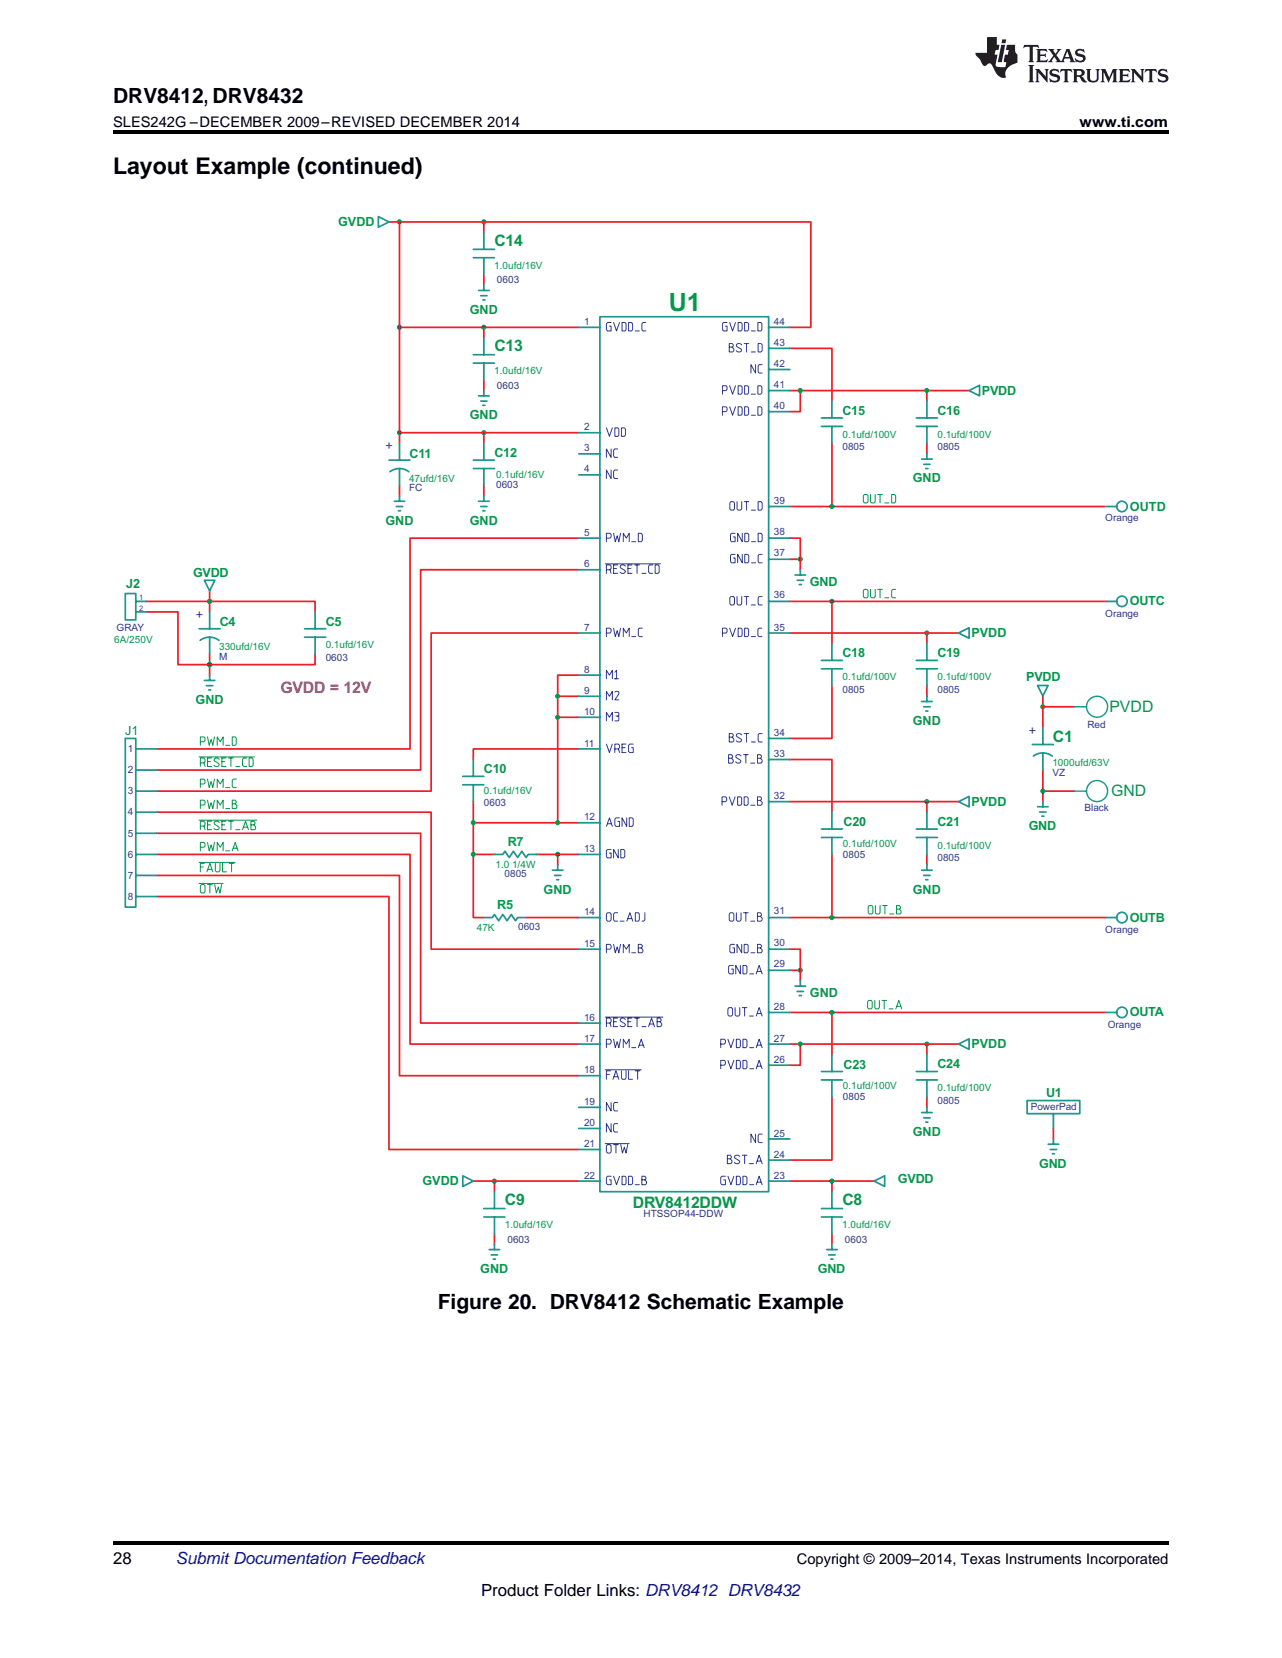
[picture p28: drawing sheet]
<svg xmlns="http://www.w3.org/2000/svg" width="216mm" height="279mm" viewBox="0 0 216 279" stroke-linecap="round" stroke-linejoin="round" font-family="sans-serif">
<defs><g id="words">
<text font-size="4.2" fill="#05974a" x="112.6" y="52.4">U1</text>
<text font-size="3.9" x="19" y="29.3">Layout Example (continued)</text>
<g font-size="3.5">
<text x="19" y="17.3">DRV8412, DRV8432</text>
<text x="73.7" y="220.6">Figure 20. DRV8412 Schematic Example</text>
</g>
<g font-size="2.8">
<text x="19" y="263.6">28</text>
<text x="81" y="268.9">Product Folder Links: DRV8412 DRV8432</text>
</g>
<text font-size="2.8" fill="#0000c8" x="29.6" y="263.6">Submit Documentation Feedback</text>
<g font-size="2.7" fill="#05974a">
<text x="83.3" y="41.5">C14</text>
<text x="83.3" y="59.2">C13</text>
<text x="177.3" y="125">C1</text>
<text x="186.8" y="120">PVDD</text>
<text x="187.1" y="134.2">GND</text>
<text x="85" y="203.1">C9</text>
<text x="106.6" y="203.5">DRV8412DDW</text>
<text x="141.9" y="203.1">C8</text>
</g>
<text font-size="2.7" fill="#96278e" x="47.2" y="116.8">GVDD = 12V</text>
<g font-size="2.5">
<text x="19" y="21.4">SLES242G –DECEMBER 2009–REVISED DECEMBER 2014</text>
<text x="181.8" y="21.4">www.ti.com</text>
<text x="134.2" y="263.6">Copyright © 2009–2014, Texas Instruments Incorporated</text>
</g>
<g font-size="2.1" fill="#05974a">
<text x="56.9" y="38.1">GVDD</text>
<text x="79.1" y="52.9">GND</text>
<text x="79.1" y="70.6">GND</text>
<text x="141.9" y="69.9">C15</text>
<text x="157.9" y="69.9">C16</text>
<text x="165.4" y="66.5">PVDD</text>
<text x="69" y="77.1">C11</text>
<text x="83.3" y="77">C12</text>
<text x="153.7" y="81.3">GND</text>
<text x="64.9" y="88.4">GND</text>
<text x="79.1" y="88.4">GND</text>
<text x="190.3" y="86">OUTD</text>
<text x="21.3" y="99.1">J2</text>
<text x="32.5" y="97.2">GVDD</text>
<text x="136.4" y="98.7">GND</text>
<text x="37" y="105.5">C4</text>
<text x="54.8" y="105.4">C5</text>
<text x="163.6" y="107.4">PVDD</text>
<text x="190.3" y="102">OUTC</text>
<text x="141.9" y="110.8">C18</text>
<text x="157.9" y="110.8">C19</text>
<text x="32.9" y="118.6">GND</text>
<text x="172.8" y="114.7">PVDD</text>
<text x="21.1" y="123.8">J1</text>
<text x="153.7" y="122.2">GND</text>
<text x="81.5" y="130.3">C10</text>
<text x="163.6" y="135.8">PVDD</text>
<text x="85.5" y="142.6">R7</text>
<text x="142.1" y="139.2">C20</text>
<text x="157.9" y="139.2">C21</text>
<text x="173.3" y="139.9">GND</text>
<text x="83.7" y="153.2">R5</text>
<text x="91.5" y="150.6">GND</text>
<text x="153.7" y="150.6">GND</text>
<text x="190.3" y="155.3">OUTB</text>
<text x="136.4" y="168">GND</text>
<text x="190.3" y="171.3">OUTA</text>
<text x="163.6" y="176.6">PVDD</text>
<text x="142.1" y="180.1">C23</text>
<text x="157.9" y="180">C24</text>
<text x="176.2" y="184.9">U1</text>
<text x="153.7" y="191.4">GND</text>
<text x="175" y="196.8">GND</text>
<text x="71.1" y="199.7">GVDD</text>
<text x="151.2" y="199.4">GVDD</text>
<text x="80.9" y="214.5">GND</text>
<text x="137.7" y="214.5">GND</text>
</g>
<g font-size="2.1" fill="#2b3695">
<text x="64.9" y="75.9">+</text>
<text x="33" y="104.3">+</text>
<text x="173.3" y="123.8">+</text>
</g>
<g font-size="1.7" fill="#05974a">
<text x="83.2" y="45.3">1.0ufd/16V</text>
<text x="83.2" y="63.1">1.0ufd/16V</text>
<text x="141.9" y="73.8">0.1ufd/100V</text>
<text x="157.9" y="73.8">0.1ufd/100V</text>
<text x="68.9" y="81.2">47ufd/16V</text>
<text x="83.5" y="80.6">0.1ufd/16V</text>
<text x="19.2" y="108.3">6A/250V</text>
<text x="36.9" y="109.6">330ufd/16V</text>
<text x="54.8" y="109.3">0.1ufd/16V</text>
<text x="141.9" y="114.6">0.1ufd/100V</text>
<text x="157.9" y="114.6">0.1ufd/100V</text>
<text x="177.2" y="129.1">1000ufd/63V</text>
<text x="81.5" y="133.8">0.1ufd/16V</text>
<text x="141.9" y="142.7">0.1ufd/100V</text>
<text x="157.9" y="143">0.1ufd/100V</text>
<text x="83.4" y="146.2">1.0 1/4W</text>
<text x="80.3" y="156.8">47K</text>
<text x="141.9" y="183.6">0.1ufd/100V</text>
<text x="157.9" y="183.9">0.1ufd/100V</text>
<text x="85" y="206.9">1.0ufd/16V</text>
<text x="141.9" y="206.9">1.0ufd/16V</text>
</g>
<g font-size="1.7" fill="#2e3090">
<text x="83.7" y="47.8">0603</text>
<text x="83.7" y="65.5">0603</text>
<text x="141.9" y="75.8">0805</text>
<text x="157.9" y="75.8">0805</text>
<text x="68.9" y="82.8">FC</text>
<text x="83.5" y="82.2">0603</text>
<text x="186.1" y="87.7">Orange</text>
<text x="19.6" y="106.3">GRAY</text>
<text x="186.1" y="103.9">Orange</text>
<text x="36.9" y="111.2">M</text>
<text x="54.8" y="111.4">0603</text>
<text x="141.9" y="116.7">0805</text>
<text x="157.9" y="116.7">0805</text>
<text x="183.1" y="122.7">Red</text>
<text x="177.2" y="130.7">VZ</text>
<text x="81.5" y="135.9">0603</text>
<text x="182.6" y="136.6">Black</text>
<text x="85" y="147.8">0805</text>
<text x="141.9" y="144.5">0805</text>
<text x="157.9" y="145.1">0805</text>
<text x="87.2" y="156.7">0603</text>
<text x="186.1" y="157.3">Orange</text>
<text x="186.6" y="173.3">Orange</text>
<text x="141.9" y="185.4">0805</text>
<text x="157.9" y="186">0805</text>
<text x="85.5" y="209.4">0603</text>
<text x="108.4" y="205.1">HTSSOP44-DDW</text>
<text x="142.3" y="209.4">0603</text>
</g>
<g font-size="1.7" fill="#2b3695">
<text x="98.4" y="54.7">1</text>
<text x="130.3" y="58.3">43</text>
<text x="130.3" y="54.7">44</text>
<text x="130.3" y="65.4">41</text>
<text x="130.3" y="61.9">42</text>
<text x="130.3" y="69">40</text>
<text x="98.4" y="72.5">2</text>
<text x="98.4" y="76.1">3</text>
<text x="98.4" y="79.6">4</text>
<text x="130.3" y="84.9">39</text>
<text x="98.4" y="90.3">5</text>
<text x="98.4" y="95.6">6</text>
<text x="130.3" y="93.7">37</text>
<text x="130.3" y="90.2">38</text>
<text x="130.3" y="100.9">36</text>
<text x="98.4" y="106.3">7</text>
<text x="130.3" y="106.3">35</text>
<text x="98.4" y="113.4">8</text>
<text x="98.4" y="116.9">9</text>
<text x="98.4" y="120.5">10</text>
<text x="98.4" y="125.8">11</text>
<text x="130.3" y="124">34</text>
<text x="21.5" y="130.3">2</text>
<text x="21.5" y="126.8">1</text>
<text x="130.3" y="127.6">33</text>
<text x="21.5" y="137.4">4</text>
<text x="21.5" y="133.9">3</text>
<text x="130.3" y="134.7">32</text>
<text x="21.5" y="141">5</text>
<text x="98.4" y="138.1">12</text>
<text x="98.4" y="143.6">13</text>
<text x="21.5" y="148.1">7</text>
<text x="21.5" y="144.5">6</text>
<text x="21.5" y="151.6">8</text>
<text x="98.4" y="154.2">14</text>
<text x="130.3" y="154.1">31</text>
<text x="98.4" y="159.5">15</text>
<text x="130.3" y="159.4">30</text>
<text x="130.3" y="163">29</text>
<text x="98.4" y="172">16</text>
<text x="130.3" y="170.2">28</text>
<text x="98.4" y="175.5">17</text>
<text x="130.3" y="179.1">26</text>
<text x="130.3" y="175.5">27</text>
<text x="98.4" y="180.9">18</text>
<text x="98.4" y="186.2">19</text>
<text x="98.4" y="189.7">20</text>
<text x="130.3" y="191.5">25</text>
<text x="173.6" y="187.1">PowerPad</text>
<text x="98.4" y="193.3">21</text>
<text x="130.3" y="195.1">24</text>
<text x="98.4" y="198.6">22</text>
<text x="130.3" y="198.6">23</text>
</g>
<g font-size="1.3" fill="#2b3695">
<text x="23.4" y="101.1">1</text>
<text x="23.4" y="102.9">2</text>
</g>
</g></defs>
<path d="M19 259.7h177.8v.5h-177.8z" fill="#000"/>
<path d="M156.1 74.7v1.8M156.1 115.5v1.8M156.1 135.1v1.8M156.1 144v1.8M156.1 184.8v1.8" fill="none" stroke="#ee1e28" stroke-width=".29"/>
<circle cx="156.1" cy="135.1" r=".35" fill="#05974a"/>
<circle cx="156.1" cy="135.1" r=".35" fill="none" stroke="#05974a" stroke-width=".17"/>
<path d="M156.1 106.7v1.7M133 135.1h28.4" fill="none" stroke="#ee1e28" stroke-width=".29"/>
<circle cx="156.1" cy="106.7" r=".35" fill="#05974a"/>
<circle cx="156.1" cy="106.7" r=".35" fill="none" stroke="#05974a" stroke-width=".17"/>
<path d="M133 106.7h28.4M88.6 154.6h8.9M83.3 199v1.8M177.4 190.2v1.7M83.3 207.9v1.8" fill="none" stroke="#ee1e28" stroke-width=".29"/>
<circle cx="83.3" cy="199" r=".35" fill="#05974a"/>
<circle cx="83.3" cy="199" r=".35" fill="none" stroke="#05974a" stroke-width=".17"/>
<path d="M81.5 46.3v1.7M81.5 55.2v1.7M81.5 64v1.8M79.7 199h17.8" fill="none" stroke="#ee1e28" stroke-width=".29"/>
<circle cx="81.5" cy="55.1" r=".35" fill="#05974a"/>
<circle cx="81.5" cy="55.1" r=".35" fill="none" stroke="#05974a" stroke-width=".17"/>
<path d="M67.3 55.2h30.2" fill="none" stroke="#ee1e28" stroke-width=".29"/>
<circle cx="67.3" cy="55.1" r=".35" fill="#05974a"/>
<circle cx="67.3" cy="55.1" r=".35" fill="none" stroke="#05974a" stroke-width=".17"/>
<path d="M81.5 72.9v1.8M81.5 81.8v1.8" fill="none" stroke="#ee1e28" stroke-width=".29"/>
<circle cx="81.5" cy="72.9" r=".35" fill="#05974a"/>
<circle cx="81.5" cy="72.9" r=".35" fill="none" stroke="#05974a" stroke-width=".17"/>
<path d="M67.3 72.9v1.8" fill="none" stroke="#ee1e28" stroke-width=".29"/>
<circle cx="67.3" cy="72.9" r=".35" fill="#05974a"/>
<circle cx="67.3" cy="72.9" r=".35" fill="none" stroke="#05974a" stroke-width=".17"/>
<path d="M81.5 37.4v1.8M67.3 81.8v1.8" fill="none" stroke="#ee1e28" stroke-width=".29"/>
<circle cx="81.5" cy="37.4" r=".35" fill="#05974a"/>
<circle cx="81.5" cy="37.4" r=".35" fill="none" stroke="#05974a" stroke-width=".17"/>
<path d="M67.3 37.4h69.3v17.8h-3.6" fill="none" stroke="#ee1e28" stroke-width=".29"/>
<circle cx="67.3" cy="37.4" r=".35" fill="#05974a"/>
<circle cx="67.3" cy="37.4" r=".35" fill="none" stroke="#05974a" stroke-width=".17"/>
<path d="M140.1 101.3v7.1" fill="none" stroke="#ee1e28" stroke-width=".29"/>
<circle cx="140.1" cy="101.3" r=".35" fill="#05974a"/>
<circle cx="140.1" cy="101.3" r=".35" fill="none" stroke="#05974a" stroke-width=".17"/>
<path d="M140.1 74.7v10.7M133 85.4h53.1M133 101.3h53.3" fill="none" stroke="#ee1e28" stroke-width=".29"/>
<circle cx="140.1" cy="85.3" r=".35" fill="#05974a"/>
<circle cx="140.1" cy="85.3" r=".35" fill="none" stroke="#05974a" stroke-width=".17"/>
<path d="M156.1 175.9v1.8" fill="none" stroke="#ee1e28" stroke-width=".29"/>
<circle cx="156.1" cy="175.9" r=".35" fill="#05974a"/>
<circle cx="156.1" cy="175.9" r=".35" fill="none" stroke="#05974a" stroke-width=".17"/>
<path d="M133 175.9h28.4M134.8 175.9v3.6h-1.8" fill="none" stroke="#ee1e28" stroke-width=".29"/>
<circle cx="134.8" cy="175.9" r=".35" fill="#05974a"/>
<circle cx="134.8" cy="175.9" r=".35" fill="none" stroke="#05974a" stroke-width=".17"/>
<path d="M133 65.8h30.2M156.1 65.8v1.8" fill="none" stroke="#ee1e28" stroke-width=".29"/>
<circle cx="156.1" cy="65.8" r=".35" fill="#05974a"/>
<circle cx="156.1" cy="65.8" r=".35" fill="none" stroke="#05974a" stroke-width=".17"/>
<path d="M134.8 65.8v3.6h-1.8" fill="none" stroke="#ee1e28" stroke-width=".29"/>
<circle cx="134.8" cy="65.8" r=".35" fill="#05974a"/>
<circle cx="134.8" cy="65.8" r=".35" fill="none" stroke="#05974a" stroke-width=".17"/>
<path d="M133 170.6h53.3M140.1 170.6v7.1" fill="none" stroke="#ee1e28" stroke-width=".29"/>
<circle cx="140.1" cy="170.6" r=".35" fill="#05974a"/>
<circle cx="140.1" cy="170.6" r=".35" fill="none" stroke="#05974a" stroke-width=".17"/>
<path d="M133 163.5h1.8" fill="none" stroke="#ee1e28" stroke-width=".29"/>
<circle cx="134.8" cy="163.5" r=".35" fill="#05974a"/>
<circle cx="134.8" cy="163.5" r=".35" fill="none" stroke="#05974a" stroke-width=".17"/>
<path d="M133 94.2h1.8M133 160h1.8v5.3" fill="none" stroke="#ee1e28" stroke-width=".29"/>
<circle cx="134.8" cy="94.2" r=".35" fill="#05974a"/>
<circle cx="134.8" cy="94.2" r=".35" fill="none" stroke="#05974a" stroke-width=".17"/>
<path d="M65.5 37.4h1.8v35.5h30.2M133 58.7h7.1v8.9M133 90.7h1.8v5.3M79.7 135.1v19.5h1.8M79.7 138.7h17.8M133 128h7.1v8.9M140.1 184.8v10.7h-7.1" fill="none" stroke="#ee1e28" stroke-width=".29"/>
<circle cx="79.7" cy="138.6" r=".35" fill="#05974a"/>
<circle cx="79.7" cy="138.6" r=".35" fill="none" stroke="#05974a" stroke-width=".17"/>
<path d="M93.9 144v1.8" fill="none" stroke="#ee1e28" stroke-width=".29"/>
<circle cx="93.9" cy="144" r=".35" fill="#05974a"/>
<circle cx="93.9" cy="144" r=".35" fill="none" stroke="#05974a" stroke-width=".17"/>
<path d="M79.7 144h3.6M90.4 144h7.1" fill="none" stroke="#ee1e28" stroke-width=".29"/>
<circle cx="79.7" cy="144" r=".35" fill="#05974a"/>
<circle cx="79.7" cy="144" r=".35" fill="none" stroke="#05974a" stroke-width=".17"/>
<path d="M140.1 115.5v8.9h-7.1M133 154.6h53.3M140.1 144v10.6" fill="none" stroke="#ee1e28" stroke-width=".29"/>
<circle cx="140.1" cy="154.6" r=".35" fill="#05974a"/>
<circle cx="140.1" cy="154.6" r=".35" fill="none" stroke="#05974a" stroke-width=".17"/>
<path d="M97.5 113.8h-3.6v24.9" fill="none" stroke="#ee1e28" stroke-width=".29"/>
<circle cx="93.9" cy="138.6" r=".35" fill="#05974a"/>
<circle cx="93.9" cy="138.6" r=".35" fill="none" stroke="#05974a" stroke-width=".17"/>
<path d="M93.9 117.3h3.6" fill="none" stroke="#ee1e28" stroke-width=".29"/>
<circle cx="93.9" cy="117.3" r=".35" fill="#05974a"/>
<circle cx="93.9" cy="117.3" r=".35" fill="none" stroke="#05974a" stroke-width=".17"/>
<path d="M93.9 120.9h3.6" fill="none" stroke="#ee1e28" stroke-width=".29"/>
<circle cx="93.9" cy="120.9" r=".35" fill="#05974a"/>
<circle cx="93.9" cy="120.9" r=".35" fill="none" stroke="#05974a" stroke-width=".17"/>
<path d="M97.5 90.7h-28.4v35.5h-42.7M97.5 96h-26.7v33.8h-44.4M97.5 106.7h-24.9v26.6h-46.2M26.4 136.9h46.2v23.1h24.9M97.5 126.2h-17.8v1.8M175.6 129.7v5.4M175.6 133.3h5.4M26.4 140.4h44.4v32h26.7M26.4 144h42.7v31.9h28.4M26.4 147.5h40.9v33.8h30.2M26.4 151.1h39.1v42.6h32" fill="none" stroke="#ee1e28" stroke-width=".29"/>
<circle cx="175.6" cy="133.3" r=".35" fill="#05974a"/>
<circle cx="175.6" cy="133.3" r=".35" fill="none" stroke="#05974a" stroke-width=".17"/>
<path d="M175.6 117.3v1.8" fill="none" stroke="#ee1e28" stroke-width=".29"/>
<circle cx="175.6" cy="119.1" r=".35" fill="#05974a"/>
<circle cx="175.6" cy="119.1" r=".35" fill="none" stroke="#05974a" stroke-width=".17"/>
<path d="M35.3 99.6v1.7M181 119.1h-5.4v3.5" fill="none" stroke="#ee1e28" stroke-width=".29"/>
<circle cx="35.3" cy="101.3" r=".35" fill="#05974a"/>
<circle cx="35.3" cy="101.3" r=".35" fill="none" stroke="#05974a" stroke-width=".17"/>
<path d="M24.6 101.3h28.5v1.8M35.3 101.3v1.8" fill="none" stroke="#ee1e28" stroke-width=".29"/>
<circle cx="35.3" cy="101.3" r=".35" fill="#05974a"/>
<circle cx="35.3" cy="101.3" r=".35" fill="none" stroke="#05974a" stroke-width=".17"/>
<path d="M35.3 110.2v1.8" fill="none" stroke="#ee1e28" stroke-width=".29"/>
<circle cx="35.3" cy="112" r=".35" fill="#05974a"/>
<circle cx="35.3" cy="112" r=".35" fill="none" stroke="#05974a" stroke-width=".17"/>
<path d="M35.3 112v1.8" fill="none" stroke="#ee1e28" stroke-width=".29"/>
<circle cx="35.3" cy="112" r=".35" fill="#05974a"/>
<circle cx="35.3" cy="112" r=".35" fill="none" stroke="#05974a" stroke-width=".17"/>
<path d="M24.6 103.1h5.4v8.9h23.1v-1.8M133 199h14.2M140.1 199v1.8M140.1 207.9v1.8" fill="none" stroke="#ee1e28" stroke-width=".29"/>
<circle cx="140.1" cy="199" r=".35" fill="#05974a"/>
<g fill="none" stroke="#05974a" stroke-width=".17">
<path d="M145.6 99.3h.4l.2 .2v1l-.2 .2h-.4l-.2-.2v-1zM145.6 83.3h.4l.2 .2v1l-.2 .3h-.4l-.2-.3v-1zM146.6 99.3v1.2l.2 .2h.4l.2-.2v-1.2M146.6 83.3v1.2l.2 .3h.4l.2-.3v-1.2M147.8 99.3h.8M147.8 83.3h.8M148.2 83.3v1.5M148.2 99.3v1.4M149 84.8h.7M150.2 83.3h.5l.1 .2v1l-.1 .3h-.5zM150.8 99.3h-.5l-.1 .2v1l.1 .2h.5M149 100.7h.7"/>
<path d="M33.5 127.6h9.3M33.5 138.2h9.8M33.7 125h.6l.2-.2v-.4l-.2-.2h-.6v1.4M33.7 128.6h.6l.2-.3v-.4l-.2-.2h-.6v1.5M33.7 132.1h.6l.2-.2v-.4l-.2-.2h-.6v1.4M33.7 135.7h.6l.2-.3v-.3l-.2-.3h-.6v1.5M33.7 139.2h.6l.2-.2v-.4l-.2-.2h-.6v1.4M34.3 128.6l.2 .6M34.3 139.2l.2 .6M35 124.2l.2 1.4 .4-1 .2 1 .3-1.4M35 131.3l.2 1.4 .4-1 .2 1 .3-1.4M35 134.8l.2 1.5 .4-1 .2 1 .3-1.5"/>
<path d="M35 128.3h.4M35 139h.4M35.6 127.7h-.6v1.5h.6M35.6 138.4h-.6v1.4h.6M36.6 125.6v-1.4l.5 .8 .5-.8v1.4M36.6 132.7v-1.4l.5 .8 .5-.8v1.4M36.6 136.3v-1.5l.5 .9 .5-.9v1.5M36.9 127.9a.55 .55 0 0 0-.8 0v.3l.7 .5 .1 .1-.1 .2a.53 .53 0 0 1-.8-.1M36.9 138.6a.56 .56 0 0 0-.8-.1v.4l.7 .4 .1 .2-.1 .2a.53 .53 0 0 1-.8-.1M37.4 128.3h.5M37.4 139h.5M38 125.6h.7"/>
<path d="M38 132.7h.7M38 136.3h.7M38 127.7h-.6v1.5h.6M38 138.4h-.6v1.4h.6M38.5 127.7h.8M38.5 138.4h.8M38.9 127.7v1.5M38.9 138.4v1.4M39.1 124.2h.5l.2 .2v1l-.2 .2h-.5zM39.1 135.4h.5l.2-.1v-.2l-.2-.3h-.5v1.5h.6l.2-.3v-.2l-.3-.4M39.7 129.2h.7M39.7 139.8h.7"/>
<path d="M39.8 131.3h-.5l-.2 .2v1l.2 .2h.5M40.8 139.8l.5-1.4 .5 1.4M41 139.4h.6M41.5 127.7h-.5l-.2 .2v1l.2 .3h.5M42 127.7h.4l.2 .2v1l-.2 .3h-.4zM42.3 139h.5l.1-.2-.1-.4h-.5v1.4h.6l.1-.2v-.3l-.2-.3M33.5 145.3h6.1M33.5 148.9h4.1M33.7 142.8h.6l.2-.3v-.3l-.2-.2h-.6v1.4M33.7 146.1h.5M33.9 149.1h.4l.2 .2v1l-.2 .2h-.4l-.2-.2v-1zM34.4 145.5h-.7v1.4"/>
<path d="M34.8 146.9l.5-1.4 .5 1.4M35 142l.2 1.4 .4-1 .2 1 .3-1.4M35 149.1h.7M35 146.5h.6M35.3 149.1v1.4M36.2 149.1l.2 1.4 .4-1 .2 1 .3-1.4M36.3 145.5v1.2l.1 .2h.5l.1-.2v-1.2M36.6 143.4v-1.4l.5 .8 .5-.8v1.4M37.5 145.5v1.4h.6M38 143.4h.7M38.6 145.5h.8M39 145.5v1.4"/>
<path d="M39.1 143.4l.5-1.4 .5 1.4M39.3 142.9h.6M146.4 152.6h.4l.2 .2v1l-.2 .2h-.4l-.2-.2v-1zM147.4 152.6v1.2l.2 .2h.4l.2-.2v-1.2M148.6 152.6h.8M149 152.6v1.4M149.8 154h.7M151 153.2h.5l.2-.2-.2-.4h-.5v1.4h.6l.2-.2v-.3l-.3-.3M146.3 168.6h.4l.2 .2v1l-.2 .2h-.4l-.2-.2v-1zM147.3 168.6v1.2l.2 .2h.4l.2-.2v-1.2M148.5 168.6h.8M148.9 168.6v1.4"/>
<path d="M149.7 170h.7M150.9 170l.5-1.4 .5 1.4M151 169.6h.7"/>
<circle cx="140.1" cy="199" r=".35"/>
</g>
<g fill="none" stroke="#1f9591" stroke-width=".29">
<path d="M63.7 36.5l1.8 .9-1.8 .9zM81.5 39.2v2.8M79.7 42h3.6M79.7 43.4h3.6M79.7 59.8h3.6M81 49.8h1M81.3 50.5h.4M81.5 48v.9h-.9M81.5 48.9h.9M81.5 43.4v2.9M81.5 56.9v2.9M97.5 55.2h3.5"/>
<path d="M101 53.4h28.4v147.4h-28.4zM129.4 55.2h3.6M129.4 58.7h3.6M65.5 77.5h3.6M65.7 79.5a2.63 2.63 0 0 1 3.2 0M67.3 74.7v2.8M67.3 79v2.8M79.7 79h3.6M79.7 61.2h3.6M79.7 77.5h3.6M81 67.6h1M81.3 68.3h.4"/>
<path d="M81.5 65.8v.9h-.9M81.5 66.7h.9M81.5 61.2v2.8M81.5 74.7v2.8M81.5 79v2.8M97.5 72.9h3.5M97.5 76.5h3.5M129.4 69.4h3.6M129.4 62.3h3.6M129.4 65.8h3.6M138.3 70.4h3.6M138.3 71.9h3.6"/>
<path d="M140.1 67.6v2.8M140.1 71.9v2.8M154.3 70.4h3.6M154.3 71.9h3.6M155.6 78.3h1M155.9 79h.4M156.1 76.5v.9h-.9M156.1 77.4h.9M156.1 67.6v2.8M156.1 71.9v2.8M163.2 65.8l1.8-.9v1.8zM34.4 97.8h1.8l-.9 1.8z"/>
<path d="M66.7 85.4h1.1M67.1 86.1h.4M67.3 83.6v.9h-.9M67.3 84.5h.9M81 85.4h1M81.3 86.1h.4M81.5 83.6v.9h-.9M81.5 84.5h.9M97.5 96h3.5M97.5 90.7h3.5M97.5 80h3.5M129.4 85.4h3.6"/>
<path d="M129.4 90.7h3.6M129.4 94.2h3.6M134.2 97.8h1.1M134.6 98.5h.4M134.8 96v.9h-.9M134.8 96.9h.9M186.3 85.4h1.8M21.1 100h1.8v4.5h-1.8zM22.9 103.1h1.7zM22.9 101.3h1.7M33.5 106h3.6M33.7 107.9a2.63 2.63 0 0 1 3.2 0"/>
<path d="M34.8 115.5h1M35.1 116.3h.4M35.3 113.8v.9h-.9M35.3 114.7h.9M35.3 103.1v2.9M35.3 107.4v2.8M51.3 106h3.5M51.3 107.4h3.5M53.1 103.1v2.9M53.1 107.4v2.8M97.5 117.3h3.5M97.5 113.8h3.5"/>
<path d="M97.5 106.7h3.5M129.4 101.3h3.6M129.4 106.7h3.6M138.3 111.3h3.6M138.3 112.7h3.6M140.1 108.4v2.9M140.1 112.7v2.8M154.3 111.3h3.6M154.3 112.7h3.6M155.6 119.1h1M155.9 119.8h.4M156.1 117.3v.9h-.9"/>
<path d="M156.1 118.2h.9M156.1 108.4v2.9M156.1 112.7v2.8M161.4 106.7l1.8-.9v1.8zM174.7 115.5h1.8l-.9 1.8zM186.3 101.3h1.8M21.1 124.4h1.8v28.5h-1.8zM22.9 126.2h3.5M22.9 129.8h3.5M22.9 133.3h3.5M22.9 136.9h3.5M77.9 132.3h3.6"/>
<path d="M77.9 130.8h3.6M79.7 128v2.8M79.7 132.3v2.8M97.5 138.7h3.5M97.5 126.2h3.5M97.5 120.9h3.5M129.4 135.1h3.6M129.4 128h3.6M129.4 124.4h3.6M138.3 139.7h3.6M140.1 136.9v2.8M154.3 139.7h3.6"/>
<path d="M156.1 136.9v2.8M161.4 135.1l1.8-.9v1.8zM173.9 125.5h3.5M174 127.4a2.63 2.63 0 0 1 3.2 0M175.1 136.8h1.1M175.4 137.5h.4M175.6 135.1v.9h-.9M175.6 136h.9M175.6 122.6v2.9M175.6 126.9v2.8M22.9 151.1h3.5zM22.9 147.5h3.5"/>
<path d="M22.9 144h3.5M22.9 140.4h3.5M81.5 154.6h1.4l.4-.5 .7 1.1 .7-1.1 .7 1.1 .7-1.1 .7 1.1 .4-.6h1.4M83.3 144h1.4l.3-.6 .8 1.1 .7-1.1 .7 1.1 .7-1.1 .7 1.1 .3-.5h1.5M93.4 147.5h1.1M93.7 148.2h.4M93.9 145.8v.8h-.9M93.9 146.6h.9M97.5 154.6h3.5M97.5 160h3.5M97.5 144h3.5M129.4 154.6h3.6"/>
<path d="M129.4 160h3.6M138.3 141.1h3.6M140.1 141.1v2.9M154.3 141.1h3.6M155.6 147.5h1M155.9 148.2h.4M156.1 145.8v.8h-.9M156.1 146.6h.9M156.1 141.1v2.9M186.3 154.6h1.8M97.5 175.9h3.5M97.5 172.4h3.5"/>
<path d="M129.4 175.9h3.6zM129.4 170.6h3.6M129.4 163.5h3.6M129.4 179.5h3.6M134.2 167.1h1.1M134.6 167.8h.4M134.8 165.3v.9h-.9M134.8 166.2h.9M140.1 177.7v2.9M156.1 177.7v2.9M161.4 175.9l1.8-.8v1.7zM186.3 170.6h1.8"/>
<path d="M77.9 198.1l1.8 .9-1.8 .9zM97.5 193.7h3.5M97.5 199h3.5M97.5 181.3h3.5M97.5 186.6h3.5M97.5 190.2h3.5M129.4 199h3.6M129.4 195.5h3.6M129.4 191.9h3.6M138.3 180.6h3.6M138.3 182h3.6M140.1 182v2.8"/>
<path d="M147.2 199l1.8-.9v1.8zM154.3 180.6h3.6M154.3 182h3.6M155.6 188.4h1M155.9 189.1h.4M156.1 186.6v.9h-.9M156.1 187.5h.9M156.1 182v2.8M173 185.5h8.8v2.2h-8.8zM176.9 193.7h1M177.2 194.4h.4M177.4 187.7v2.5z"/>
<path d="M177.4 191.9v.9h-.9M177.4 192.8h.9M81.5 203.7h3.5M81.5 205.1h3.5M82.7 211.5h1.1M83.1 212.2h.3M83.3 209.7v.9h-.9M83.3 210.6h.9M83.3 200.8v2.9M83.3 205.1v2.8M138.3 203.7h3.6M138.3 205.1h3.6"/>
<path d="M139.6 211.5h1M139.9 212.2h.4M140.1 209.7v.9h-.9M140.1 210.6h.9M140.1 200.8v2.9M140.1 205.1v2.8"/>
<circle cx="188.9" cy="85.3" r=".88"/>
<circle cx="188.9" cy="101.3" r=".88"/>
<circle cx="188.9" cy="154.6" r=".89"/>
<circle cx="188.9" cy="170.6" r=".88"/>
</g>
<g fill="none" stroke="#2b3695" stroke-width=".17">
<path d="M102.9 54.3h-.6l-.2 .3v1l.2 .2h.6v-.8h-.3M103.3 54.3l.5 1.5 .5-1.5M104.8 54.3h.5l.1 .3v1l-.1 .2h-.5zM105.9 54.3h.5l.1 .3v1l-.1 .2h-.5zM107 55.8h.7M108.8 54.3h-.5l-.2 .3v1l.2 .2h.5M122.4 54.3h-.6l-.1 .3v1l.1 .2h.6v-.8h-.2M122.8 58.5h.5l.2-.2v-.2l-.2-.2h-.5v1.4h.6l.2-.2v-.3l-.3-.3M122.9 54.3l.5 1.5 .5-1.5M124.3 54.3h.5l.2 .3v1l-.2 .2h-.5zM124.9 58.1a.57 .57 0 0 0-.8-.1v.4l.8 .6-.1 .2a.54 .54 0 0 1-.8-.1M125.3 57.9h.8"/>
<path d="M125.4 54.3h.5l.2 .3v1l-.2 .2h-.5zM125.7 57.9v1.4M126.5 55.8h.7M126.5 59.3h.7M127.6 54.3h.5l.2 .3v1l-.2 .2h-.5zM127.7 57.9h.5l.2 .2v1l-.2 .2h-.5zM102.1 72.1l.5 1.4 .5-1.4M102.9 79.2v1.4l-.8-1.4v1.4M102.9 75.7v1.4l-.8-1.4v1.4M103.5 72.1h.6l.1 .2v1l-.1 .2h-.6zM104 79.2h-.5l-.2 .2v1l.2 .2h.5M104 75.7h-.5l-.2 .2v1l.2 .2h.5"/>
<path d="M104.7 72.1h.4l.2 .2v1l-.2 .2h-.4zM121.7 65.8h.6l.1-.2v-.4l-.1-.2h-.6v1.4M121.7 69.4h.6l.1-.2v-.4l-.1-.2h-.6v1.4M122.9 65l.5 1.4 .5-1.4M122.9 68.6l.5 1.4 .5-1.4M124.3 65h.5l.2 .2v1l-.2 .2h-.5zM124.3 68.6h.5l.2 .2v1l-.2 .2h-.5zM125.4 65h.5l.2 .2v1l-.2 .2h-.5zM125.4 68.6h.5l.2 .2v1l-.2 .2h-.5zM126.5 66.4h.7M126.5 70h.7M127.2 61.4v1.5l-.7-1.5v1.5"/>
<path d="M127.6 65h.5l.2 .2v1l-.2 .2h-.5zM127.6 68.6h.5l.2 .2v1l-.2 .2h-.5zM128.4 61.4h-.6l-.1 .3v1l.1 .2h.6M101.9 95h9.3M102.1 96h.6l.2-.2v-.4l-.2-.2h-.6v1.4M102.1 90.7h.6l.2-.2v-.4l-.2-.2h-.6v1.4M102.7 96l.2 .6M103.3 89.9l.3 1.4 .3-1 .3 1 .3-1.4M103.3 95.8h.5M104 95.2h-.7v1.4h.7M105 91.3v-1.4l.5 .8 .5-.8v1.4M105.3 95.4a.58 .58 0 0 0-.8-.1v.4l.8 .6-.1 .2a.53 .53 0 0 1-.8-.1"/>
<path d="M105.8 95.8h.4M106.4 91.3h.7M106.4 95.2h-.6v1.4h.6M106.9 95.2h.8M107.3 95.2v1.4M107.5 89.9h.5l.2 .2v1l-.2 .2h-.5zM108.1 96.6h.7M109.9 95.2h-.5l-.2 .2v1l.2 .2h.5M110.3 95.2h.5l.2 .2v1l-.2 .2h-.5zM123.1 84.5h.4l.2 .3v.9l-.2 .3h-.4l-.2-.3v-.9zM123.8 93.4h-.6l-.2 .2v1l.2 .2h.6v-.8h-.3M123.8 89.9h-.6l-.2 .2v1l.2 .2h.6v-.8h-.3"/>
<path d="M124.1 84.5v1.2l.2 .3h.4l.2-.3v-1.2M125 93.4v1.4l-.8-1.4v1.4M125 89.9v1.4l-.8-1.4v1.4M125.3 84.5h.8M125.4 93.4h.5l.2 .2v1l-.2 .2h-.5zM125.4 89.9h.5l.2 .2v1l-.2 .2h-.5zM125.7 84.5v1.5M126.5 86h.7M126.6 91.3h.6M126.6 94.8h.6M127.7 89.9h.5l.2 .2v1l-.2 .2h-.5zM127.7 84.5h.5l.2 .3v.9l-.2 .3h-.5z"/>
<path d="M128.4 93.4h-.6l-.1 .2v1l.1 .2h.6M102.1 117.9v-1.4l.5 .8 .5-.8v1.4M102.1 114.4v-1.4l.5 .8 .5-.8v1.4M102.1 106.7h.6l.2-.2v-.4l-.2-.2h-.6v1.4M103.3 105.9l.3 1.4 .3-1 .3 1 .3-1.4M103.5 116.6l.6-.1 .1 .2v.2l-.7 1h.7M103.5 113.3l.3-.3v1.4h-.3h.7M105 107.3v-1.4l.5 .8 .5-.8v1.4M106.4 107.3h.7M108.2 105.9h-.5l-.2 .2v1l.2 .2h.5M121.7 106.7h.6l.1-.2v-.4l-.1-.2h-.6v1.4M122.9 105.9l.5 1.4 .5-1.4"/>
<path d="M123.1 100.5h.4l.2 .2v1l-.2 .2h-.4l-.2-.2v-1zM124.1 100.5v1.2l.2 .2h.4l.2-.2v-1.2M124.3 105.9h.5l.2 .2v1l-.2 .2h-.5zM125.3 100.5h.8M125.4 105.9h.5l.2 .2v1l-.2 .2h-.5zM125.7 100.5v1.4M126.5 107.3h.7M126.5 101.9h.7M128.3 105.9h-.5l-.2 .2v1l.2 .2h.5M128.4 100.5h-.6l-.1 .2v1l.1 .2h.6M102.1 139.3l.5-1.5 .5 1.5M102.1 125.4l.5 1.4 .5-1.4"/>
<path d="M102.1 121.5v-1.4l.5 .8 .5-.8v1.4M102.3 138.8h.6M103.5 126.2h.7l.1-.2v-.4l-.1-.2h-.7v1.4M103.5 120.1h.7v.5l-.1 .1M103.7 120.7h.5v.7l-.7 .1M104.2 126.2l.1 .6M104.3 137.8h-.6l-.2 .2v1l.2 .3h.6v-.9h-.2M104.8 126h.5M105.4 125.4h-.6v1.4h.6M105.5 137.8v1.5l-.7-1.5v1.5M106 137.8h.5l.1 .2v1l-.1 .3h-.5zM106.6 125.4h-.6l-.1 .2v1l.1 .2h.6v-.8h-.2"/>
<path d="M121.6 135.1h.6l.2-.2v-.4l-.2-.2h-.6v1.4M122.7 127.8h.5l.2-.2-.2-.4h-.5v1.4h.6l.2-.2v-.3l-.3-.3M122.8 134.3l.5 1.4 .5-1.4M122.8 124.2h.5l.2-.2-.2-.4h-.5v1.4h.6l.2-.2v-.3l-.3-.3M124.2 134.3h.5l.2 .2v1l-.2 .2h-.5zM124.8 127.4a.56 .56 0 0 0-.8-.1v.4l.8 .6-.3 .3h-.3l-.3-.2M124.9 123.8a.57 .57 0 0 0-.8-.1v.4l.8 .6-.1 .2a.53 .53 0 0 1-.8-.1M125.2 127.2h.8M125.3 134.3h.5l.2 .2v1l-.2 .2h-.5zM125.3 123.6h.8M125.6 127.2v1.4M125.7 123.6v1.4"/>
<path d="M126.4 128.6h.7M126.5 135.7h.6M126.5 125h.7M127.6 134.9h.5l.1-.2-.1-.4h-.5v1.4h.6l.2-.2v-.3l-.3-.3M127.6 127.8h.5l.1-.2-.1-.4h-.5v1.4h.6l.2-.2v-.3l-.3-.3M128.4 123.6h-.6l-.1 .2v1l.1 .2h.6M102.1 160h.6l.2-.3v-.3l-.2-.3h-.6v1.5M102.3 153.8h.4l.2 .2v1l-.2 .2h-.4l-.2-.2v-1zM102.9 143.2h-.6l-.2 .2v1l.2 .2h.6v-.8h-.3M103.3 159.1l.3 1.5 .3-1 .3 1 .3-1.5M104 153.8h-.5l-.2 .2v1l.2 .2h.5M104.1 143.2v1.4l-.8-1.4v1.4"/>
<path d="M104.4 155.2h.7M104.5 143.2h.5l.2 .2v1l-.2 .2h-.5zM105.6 155.2l.5-1.4 .5 1.4M105.8 154.8h.6M107 153.8h.5l.2 .2v1l-.2 .2h-.5zM107.5 159.7h.5l.2-.1v-.2l-.2-.3h-.5v1.5h.6l.2-.3v-.2l-.3-.4M108.6 153.8v1.2l-.2 .2h-.3M123 153.8h.4l.2 .2v1l-.2 .2h-.4l-.2-.2v-1zM123.7 159.1h-.6l-.2 .3v.9l.2 .3h.6v-.9h-.3M124 153.8v1.2l.2 .2h.4l.2-.2v-1.2M124.9 159.1v1.5l-.8-1.5v1.5M125.2 153.8h.8"/>
<path d="M125.3 159.1h.5l.2 .3v.9l-.2 .3h-.5zM125.6 153.8v1.4M126.4 155.2h.7M127.6 159.7h.5l.1-.1v-.2l-.1-.3h-.5v1.5h.6l.2-.3v-.2l-.3-.4M127.6 154.4h.5l.1-.2v-.2l-.1-.2h-.5v1.4h.6l.2-.2v-.3l-.3-.3M101.9 171.4h9.7M102.1 175.9h.6l.2-.2v-.4l-.2-.2h-.6v1.4M102.1 172.4h.6l.2-.2v-.4l-.2-.2h-.6v1.4M102.7 172.4l.2 .6M103.3 175.1l.3 1.4 .3-.9 .3 .9 .3-1.4M103.3 172.2h.5M104 171.6h-.7v1.4h.7"/>
<path d="M105 176.5v-1.4l.5 .8 .5-.8v1.4M105 160.6v-1.5l.5 .9 .5-.9v1.5M105.3 171.8a.55 .55 0 0 0-.8-.1v.4l.8 .6-.3 .3h-.3l-.3-.2M105.8 172.2h.4M106.4 176.5h.7M106.4 160.6h.7M106.4 171.6h-.6v1.4h.6M106.9 171.6h.8M107.3 171.6v1.4M107.5 176.5l.5-1.4 .5 1.4M107.7 176.1h.6M108.1 173h.7"/>
<path d="M109.2 173l.5-1.4 .5 1.4M109.4 172.6h.6M110.7 172.2h.5l.1-.2-.1-.4h-.5v1.4h.6l.1-.2v-.3l-.2-.3M121.4 179.5h.6l.2-.2v-.4l-.2-.2h-.6v1.4M121.4 175.9h.6l.2-.2v-.4l-.2-.2h-.6v1.4M122.6 178.7l.5 1.4 .5-1.4M122.6 175.1l.5 1.4 .5-1.4M122.8 169.8h.4l.2 .2v1l-.2 .2h-.4l-.2-.2v-1zM123.5 162.7h-.6l-.2 .2v1l.2 .2h.6v-.8h-.3M123.8 169.8v1.2l.2 .2h.4l.2-.2v-1.2M124 178.7h.5l.2 .2v1l-.2 .2h-.5zM124 175.1h.5l.2 .2v1l-.2 .2h-.5z"/>
<path d="M124.7 162.7v1.4l-.8-1.4v1.4M125 169.8h.8M125.1 178.7h.5l.2 .2v1l-.2 .2h-.5zM125.1 162.7h.5l.2 .2v1l-.2 .2h-.5zM125.1 175.1h.5l.2 .2v1l-.2 .2h-.5zM125.4 169.8v1.4M126.2 171.2h.7M126.3 176.5h.6M126.3 164.1h.6M126.5 160.6h.6M127.4 164.1l.4-1.4 .6 1.4M127.4 171.2l.4-1.4 .6 1.4"/>
<path d="M127.4 176.5l.4-1.4 .6 1.4M127.5 179.7h.6M127.5 176.1h.6M127.5 163.7h.6M127.5 170.8h.6M101.9 192.7h4.1M101.9 180.3h6.1M102.1 181.1h.5M102.3 192.9h.4l.2 .2v1l-.2 .2h-.4l-.2-.2v-1zM102.8 180.5h-.7v1.4M102.9 189.3v1.5l-.8-1.5v1.5M102.9 185.8v1.4l-.8-1.4v1.4"/>
<path d="M102.9 198.2h-.6l-.2 .2v1l.2 .2h.6v-.8h-.3M103.2 181.9l.5-1.4 .5 1.4M103.3 198.2l.5 1.4 .5-1.4M103.3 192.9h.8M103.4 181.5h.6M103.7 192.9v1.4M104 189.3h-.5l-.2 .3v1l.2 .2h.5M104 185.8h-.5l-.2 .2v1l.2 .2h.5M104.5 192.9l.3 1.4 .3-1 .3 1 .3-1.4M104.7 180.5v1.2l.1 .2h.5l.1-.2v-1.2M104.8 198.2h.5l.1 .2v1l-.1 .2h-.5zM105.9 198.2h.5l.1 .2v1l-.1 .2h-.5z"/>
<path d="M105.9 180.5v1.4h.6M107 199.6h.7M107 180.5h.8M107.4 180.5v1.4M108.1 198.8h.5l.2-.1v-.3l-.2-.2h-.5v1.4h.6l.2-.2v-.3l-.3-.3M122.2 198.2h-.6l-.2 .2v1l.2 .2h.6v-.8h-.3M122.5 195.3h.5l.2-.2-.2-.4h-.5v1.4h.6l.2-.2v-.3l-.3-.3M122.6 198.2l.5 1.4 .5-1.4M124 198.2h.5l.2 .2v1l-.2 .2h-.5zM124.6 194.9a.56 .56 0 0 0-.8-.1v.4l.8 .6-.3 .3h-.3l-.3-.2M125 194.7h.8M125.1 198.2h.5l.2 .2v1l-.2 .2h-.5z"/>
<path d="M125.4 194.7v1.4M126.2 196.1h.7M126.3 180.1h.6M126.3 199.6h.6M127.2 191.1v1.4l-.7-1.4v1.4M127.4 180.1l.4-1.4 .6 1.4M127.4 199.6l.4-1.4 .6 1.4M127.4 196.1l.4-1.4 .6 1.4M127.5 199.2h.6M127.5 195.7h.6M128.4 191.1h-.6l-.1 .2v1l.1 .2h.6"/>
</g>
<g fill="none" stroke="#1f9591" stroke-width=".24">
<path d="M181 119.1h1.9M181 133.3h1.9"/>
<circle cx="184.8" cy="119.1" r="1.77"/>
<circle cx="184.8" cy="133.3" r="1.77"/>
</g>
<path d="M19 22h177.8v.5h-177.8z" fill="#000"/>
<g fill="#231f20">
<path d="M172.5 7.6l-.1 .5a.77 .77 0 0 1 1-.1v2.1l-.2 .4h.9l-.2-.4 .1-2.2a.99 .99 0 0 1 1 .2l-.2-.5zM174.5 8.3l.2 .3v1.5l-.2 .4h1.8l.2-.6a1.12 1.12 0 0 1-1.3 .3v-.8h.6l.3 .2v-.6l-.3 .2h-.6v-.5l.2-.2a.96 .96 0 0 1 1 .3l-.2-.5zM176.5 8.3l.9 1.1-.9 1.1h.8l-.2-.2 .4-.7 .5 .7-.2 .2h1.5l-.2-.2 .2-.4h.9l.1 .4-.2 .2h1l-.3-.3-.7-1.9h-.5l-.9 2-.8-1 .9-1h-.8l.1 .1v.2l-.4 .5-.3-.6 .1-.2zM179.7 8.6l.4 1h-.7zM181.3 8.4a.63 .63 0 0 0-.2 .7 .63 .63 0 0 0 .6 .4l.6 .2 .1 .2a.75 .75 0 0 1-.7 .4 .75 .75 0 0 1-.6-.5l.1 .7 .2-.1a.89 .89 0 0 0 1 0 .89 .89 0 0 0 .4-.9 1.4 1.4 0 0 0-1.2-.5l-.1-.4a1.04 1.04 0 0 1 1.2 .2l-.2-.5-.2 .1-.4-.2zM173.2 10.9l.2 .4v2.2l-.2 .4h1l-.3-.4v-2.2l.3-.4zM174.3 11.6l.3 .4v1.5l-.3 .4h.8l-.2-.4v-1.3l1.5 1.7v-1.9l.2-.4h-.7l.2 .4v.9l-1.1-1.3zM177 11.8a.62 .62 0 0 0-.2 .7 .62 .62 0 0 0 .6 .4l.6 .1 .1 .3a.76 .76 0 0 1-.7 .3 .76 .76 0 0 1-.7-.4l.2 .7 .2-.1a.89 .89 0 0 0 .9 0 .89 .89 0 0 0 .5-.9 1.4 1.4 0 0 0-1.2-.5l-.1-.4a1.04 1.04 0 0 1 1.2 .2l-.2-.6-.2 .1-.5-.1zM178.7 11.6l-.2 .6a.61 .61 0 0 1 .8-.3v1.6l-.2 .4h.9l-.2-.4v-1.6a.78 .78 0 0 1 .8 .3l-.2-.6zM180.6 11.6l.3 .4v1.5l-.3 .4h1l-.2-.2-.1-.8h.3a.93 .93 0 0 1 .6 .8 .61 .61 0 0 0 .9 .1l-.3-.1-.4-.7-.3-.2a.58 .58 0 0 0 .6-.5 .58 .58 0 0 0-.5-.6zM181.4 11.9h.1a.45 .45 0 0 1 .5 .1 .45 .45 0 0 1 .1 .5l-.1 .1-.7 .1zM182.9 11.6l.2 .2a2.17 2.17 0 0 0 .3 1.9 .99 .99 0 0 0 1.6-.6v-1.1l.2-.4h-.7l.2 .2a1.92 1.92 0 0 1-.2 1.8 .6 .6 0 0 1-.9-.5v-1.1l.2-.4zM185.4 11.6l.2 .4v1.5l-.2 .4h.7l-.2-.4v-1.4l.8 1.8 .8-1.8v1.4l-.2 .4h.9l-.2-.4v-1.5l.2-.4h-.8l-.6 1.5-.6-1.5zM188.4 11.6l.2 .4v1.5l-.2 .4h1.8l.1-.6a1.12 1.12 0 0 1-1.2 .3v-.8h.5l.4 .2v-.6l-.4 .2h-.5v-.6l.2-.1a.96 .96 0 0 1 .9 .3l-.1-.6zM190.5 11.6l.2 .4v1.5l-.2 .4h.7l-.2-.4v-1.3l1.5 1.7v-1.9l.2-.4h-.7l.2 .4v.9l-1.1-1.3zM192.9 11.6l-.1 .6a.61 .61 0 0 1 .7-.3l.1 1.6-.3 .4h1l-.3-.4 .1-1.6a.78 .78 0 0 1 .8 .3l-.2-.6zM195.2 11.8a.62 .62 0 0 0-.2 .7 .62 .62 0 0 0 .6 .4l.6 .1 .1 .3a.76 .76 0 0 1-.7 .3 .76 .76 0 0 1-.6-.4l.1 .7 .2-.1a.89 .89 0 0 0 1 0 .89 .89 0 0 0 .4-.9 1.4 1.4 0 0 0-1.2-.5l-.1-.4a1.04 1.04 0 0 1 1.2 .2l-.1-.6-.2 .1-.5-.1z"/>
<path d="M166.2 6.3v2.6h-1.9v.4l.8 .9a.91 .91 0 0 0 1 .8 .56 .56 0 0 1 .5-.3 .56 .56 0 0 1 .5 .3l.4 .8a1.66 1.66 0 0 0 1.9 1.3 1.68 1.68 0 0 1 1-2.2l.9-.3v-1.4a1.52 1.52 0 0 1-.4-1.6h-1.3l-.2 .8h.5l-.2 .8h-.5l-.1 1v.2l.4 .1-.2 .8a1.93 1.93 0 0 1-1.6-.3l.3-1.8h-.5l.2-.8h.4l.2-.8h-.4v-1.3zM168.6 7.6l-.6 2.9h.7l.6-2.9zM168.8 6.6l-.1 .7h.6l.2-.7z"/>
</g>
<use href="#words"/>
</svg>
